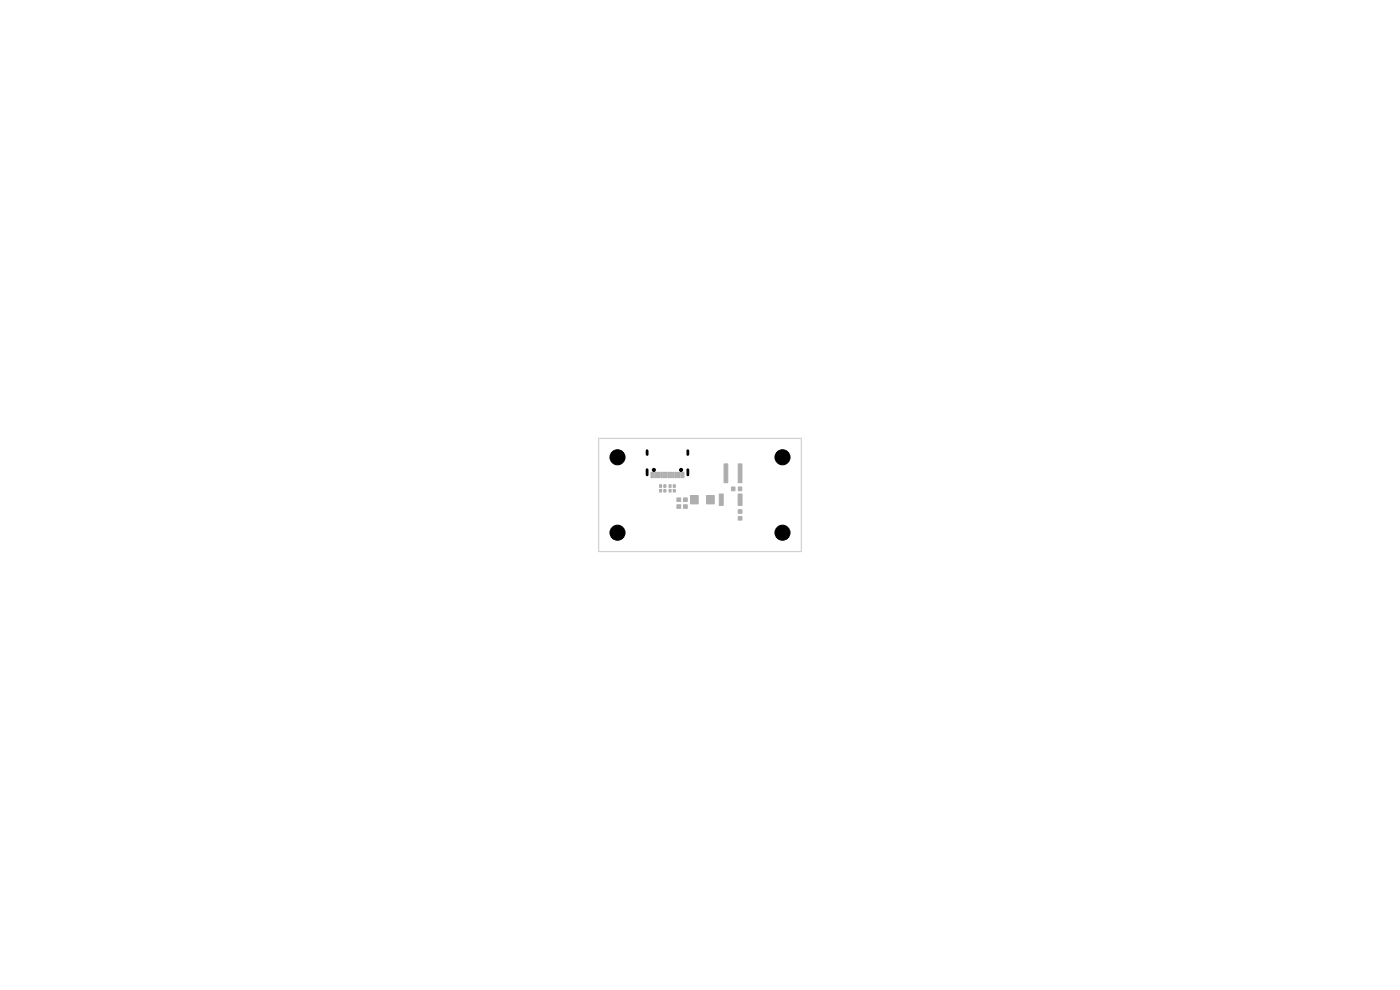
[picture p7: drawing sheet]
<svg xmlns="http://www.w3.org/2000/svg" width="297mm" height="210mm" viewBox="0 0 297 210" stroke-linecap="round" stroke-linejoin="round" font-family="sans-serif">
<g fill="#bbaaa4" stroke="#bbaaa4" stroke-width=".21">
<path d="M142.8 103.8h.5v.6h-.5z"/>
<path d="M141.9 103.8h.5v.6h-.5z"/>
<path d="M140.8 102.8h.5v.6h-.5z"/>
<path d="M139.9 102.8h.5v.6h-.5z"/>
<path d="M141.9 102.8h.5v.6h-.5z"/>
<path d="M142.8 102.8h.5v.6h-.5z"/>
<path d="M142.7 100.2h.3v1.1h-.3z"/>
<path d="M141.7 100.2h.3v1.1h-.3z"/>
<path d="M141.2 100.2h.3v1.1h-.3z"/>
<path d="M140.2 100.2h.3v1.1h-.3z"/>
<path d="M143.7 100.2h.6v1.1h-.6z"/>
<path d="M144.5 100.2h.6v1.1h-.6z"/>
<path d="M139.7 100.2h.3v1.1h-.3z"/>
<path d="M140.7 100.2h.3v1.1h-.3z"/>
<path d="M142.2 100.2h.3v1.1h-.3z"/>
<path d="M143.2 100.2h.3v1.1h-.3z"/>
<path d="M138.9 100.2h.6v1.1h-.6z"/>
<path d="M138.1 100.2h.6v1.1h-.6z"/>
<path d="M156.6 108.1h.8v.8h-.8z"/>
<path d="M156.6 109.6h.8v.7h-.8z"/>
<path d="M143.6 105.6h.8v.8h-.8z"/>
<path d="M143.6 107.1h.8v.7h-.8z"/>
<path d="M139.9 103.8h.5v.6h-.5z"/>
<path d="M140.8 103.8h.5v.6h-.5z"/>
<path d="M156.6 104.8h.8v2.4h-.8z"/>
<path d="M152.6 104.8h.8v2.4h-.8z"/>
<path d="M156.6 103.3h.8v.8h-.8z"/>
<path d="M155.2 103.3h.7v.8h-.7z"/>
<path d="M146.5 105.1h1.6v1.8h-1.6z"/>
<path d="M149.9 105.1h1.6v1.8h-1.6z"/>
<path d="M145 105.6h.8v.8h-.8z"/>
<path d="M145 107.1h.8v.7h-.8z"/>
<path d="M156.6 98.4h.8v4h-.8z"/>
<path d="M153.6 98.4h.8v4h-.8z"/>
</g>
<path d="M127 93h43v24h-43z" fill="none" stroke="#d0d2cd" stroke-width=".25"/>
<g fill="#000" stroke="#000" stroke-width=".21">
<circle cx="131" cy="97" r="1.6"/>
<circle cx="138.7" cy="99.7" r=".33"/>
<circle cx="144.5" cy="99.7" r=".33"/>
<circle cx="166" cy="97" r="1.6"/>
<circle cx="131" cy="113" r="1.6"/>
<circle cx="166" cy="113" r="1.6"/>
</g>
<path d="M137.3 95.6v.8M137.3 99.6v1.1M145.9 95.6v.8M145.9 99.6v1.1" fill="none" stroke="#000" stroke-width=".6"/>
</svg>
